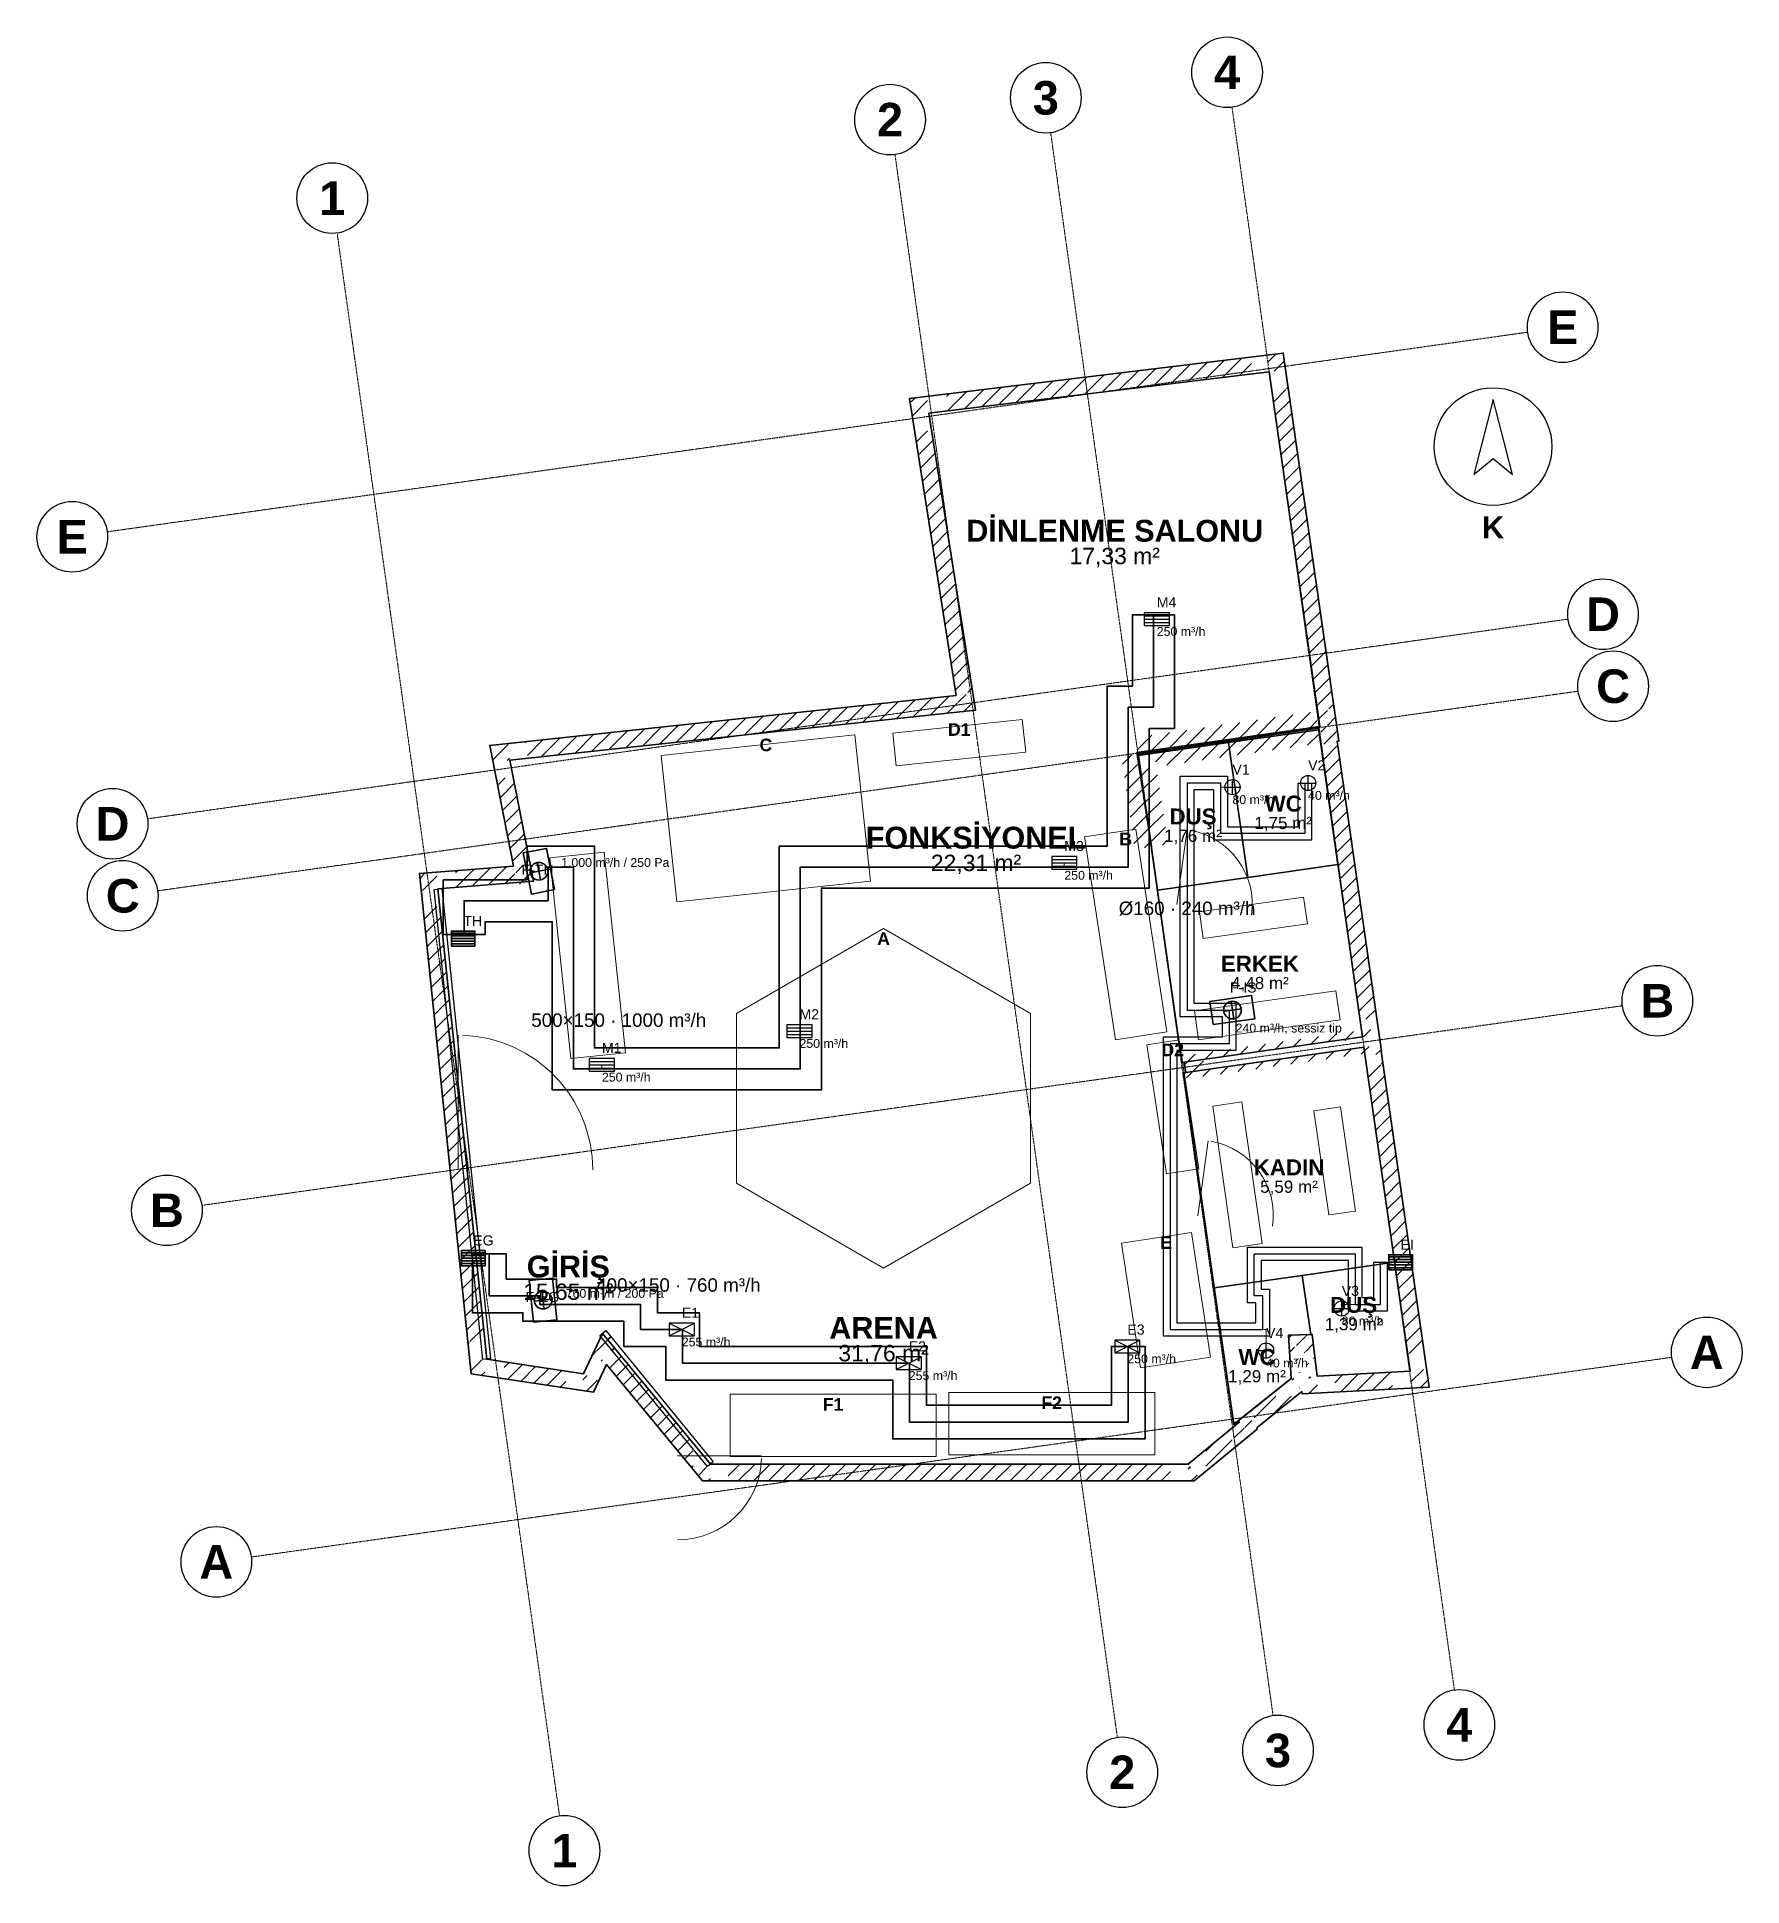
# Model space of a CAD drawing. Header units: millimetres. Extents: x -4770 to 15512, y -5017 to 16972.
import ezdxf
from ezdxf.enums import TextEntityAlignment as Align

# ---------------------------------------------------------------- set-up
doc = ezdxf.new("R2010")
doc.units = ezdxf.units.MM
doc.linetypes.add('DASHDOT', pattern=[3.556, 2.54, -0.508, 0, -0.508])
doc.linetypes.add('DASHED', pattern=[1.524, 1.27, -0.254])
for name, color, linetype, lineweight in [('A-CEPHE', 5, 'Continuous', 25), ('A-DUVAR-MEVCUT', 8, 'Continuous', 35), ('A-DUVAR-YENI', 1, 'Continuous', 35), ('A-EKIPMAN', 9, 'Continuous', 18), ('A-KAPI', 8, 'Continuous', 18), ('A-MOBILYA', 9, 'Continuous', 18), ('A-YAZI', 7, 'Continuous', 13), ('G-AKS-BALON', 8, 'Continuous', 25), ('G-AKS-HAT', 8, 'DASHDOT', 18), ('G-KUZEY', 7, 'Continuous', 25), ('M-HAVA-BESLEME', 3, 'Continuous', 35), ('M-HAVA-BRANSMAN', 3, 'DASHED', 18), ('M-HAVA-CIHAZ', 2, 'Continuous', 35), ('M-HAVA-EGZOZ', 1, 'Continuous', 35), ('M-HAVA-ISLAK', 6, 'Continuous', 25), ('M-HAVA-MENFEZ', 3, 'Continuous', 25), ('M-YAZI', 7, 'Continuous', 13)]:
    doc.layers.add(name, color=color, linetype=linetype, lineweight=lineweight)
doc.styles.add('GYM', font='arial.ttf')
doc.styles.add('GYM-B', font='arialbd.ttf')

msp = doc.modelspace()

# ---------------------------------------------------------------- texts
at = {"layer": 'A-EKIPMAN', "style": 'GYM-B'}
for s, p in [('D1', (6200, 8736)), ('C', (3900, 8553)), ('B', (8180, 7433)), ('A', (5300, 6250)), ('D2', (8740, 4926)), ('E', (8660, 2635)), ('F1', (4700, 710)), ('F2', (7300, 730))]:
    msp.add_text(s, height=150, dxfattribs=at).set_placement(p, align=Align.MIDDLE_CENTER)
at = {"layer": 'A-YAZI'}
for s, height, style, p in [('DİNLENME SALONU', 260, 'GYM-B', (8050, 11100)), ('17,33 m²', 195, 'GYM', (8050, 10800)), ('WC', 190, 'GYM-B', (10054, 7855)), ('DUŞ', 190, 'GYM-B', (8981, 7702)), ('1,75 m²', 145, 'GYM', (10054, 7625)), ('FONKSİYONEL', 260, 'GYM-B', (6400, 7450)), ('1,76 m²', 145, 'GYM', (8981, 7472)), ('22,31 m²', 195, 'GYM', (6400, 7150)), ('ERKEK', 190, 'GYM-B', (9777, 5951)), ('4,48 m²', 145, 'GYM', (9777, 5721)), ('KADIN', 190, 'GYM-B', (10123, 3529)), ('5,59 m²', 145, 'GYM', (10123, 3299)), ('GİRİŞ', 260, 'GYM-B', (1550, 2350)), ('15,65 m²', 195, 'GYM', (1550, 2050)), ('DUŞ', 190, 'GYM-B', (10891, 1894)), ('ARENA', 260, 'GYM-B', (5300, 1620)), ('1,39 m²', 145, 'GYM', (10891, 1664)), ('31,76 m²', 195, 'GYM', (5300, 1320)), ('WC', 190, 'GYM-B', (9742, 1275)), ('1,29 m²', 145, 'GYM', (9742, 1045))]:
    msp.add_text(s, height=height, dxfattribs=dict(at, style=style)).set_placement(p, align=Align.MIDDLE_CENTER)
at = {"layer": 'G-AKS-BALON', "style": 'GYM-B'}
for s, p in [('4', (9386, 16552)), ('3', (7230, 16249)), ('2', (5377, 15989)), ('1', (-1258, 15056)), ('E', (13378, 13520)), ('E', (-4350, 11028)), ('D', (13858, 10107)), ('C', (13978, 9251)), ('D', (-3871, 7615)), ('C', (-3750, 6759)), ('B', (14504, 5510)), ('B', (-3225, 3018)), ('A', (15092, 1329)), ('A', (-2637, -1163)), ('4', (12149, -3101)), ('3', (9992, -3405)), ('2', (8139, -3665)), ('1', (1504, -4597))]:
    msp.add_text(s, height=399, dxfattribs=at).set_placement(p, align=Align.MIDDLE_CENTER)
at = {"layer": 'M-YAZI', "style": 'GYM'}
for s, p in [('Ø160 · 240 m³/h', (8910, 6610)), ('500×150 · 1000 m³/h', (2150, 5280)), ('400×150 · 760 m³/h', (2860, 2130))]:
    msp.add_text(s, height=160, dxfattribs=at).set_placement(p, align=Align.MIDDLE_CENTER)

# ---------------------------------------------------------------- blocks, each defined once
blk = doc.blocks.new('G_KUZEY')
blk.add_lwpolyline([(0, 560), (-230, -330), (0, -140), (230, -330)], close=True)
blk.add_circle((0, 0), 700)
at = {"style": 'GYM-B'}
blk.add_text('K', height=260, dxfattribs=at).set_placement((0, -960), align=Align.MIDDLE_CENTER)
blk = doc.blocks.new('M_MENFEZ_BESLEME')
for p, q in [((-150, 40), (150, 40)), ((-150, 0), (150, 0)), ((-150, -40), (150, -40))]:
    blk.add_line(p, q)
blk.add_lwpolyline([(-150, -75), (150, -75), (150, 75), (-150, 75)], close=True)
at = {"style": 'GYM'}
for tag, p, height in [('KOD', (0, 140), 120), ('DEBI', (0, -200), 105)]:
    blk.add_attdef(tag, p, '', height=height, dxfattribs=at)
blk = doc.blocks.new('M_MENFEZ_EGZOZ')
for p, q in [((-150, -75), (150, 75)), ((-150, 75), (150, -75))]:
    blk.add_line(p, q)
blk.add_lwpolyline([(-150, -75), (150, -75), (150, 75), (-150, 75)], close=True)
at = {"style": 'GYM'}
for tag, p, height in [('KOD', (0, 140), 120), ('DEBI', (0, -200), 105)]:
    blk.add_attdef(tag, p, '', height=height, dxfattribs=at)
blk = doc.blocks.new('M_VALF')
for p, q in [((-90, 0), (90, 0)), ((0, -90), (0, 90))]:
    blk.add_line(p, q)
blk.add_circle((0, 0), 90)
at = {"style": 'GYM'}
for tag, p, height in [('KOD', (0, 150), 120), ('DEBI', (0, -200), 105)]:
    blk.add_attdef(tag, p, '', height=height, dxfattribs=at)
blk = doc.blocks.new('M_FAN')
for q in [(-105, 0), (0, 105), (105, 0), (0, -105)]:
    blk.add_line((0, 0), q)
blk.add_lwpolyline([(-250, -140), (250, -140), (250, 140), (-250, 140)], close=True)
blk.add_circle((0, 0), 105)
at = {"style": 'GYM'}
for tag, p, height in [('KOD', (0, 210), 120), ('TANIM', (0, -270), 105)]:
    blk.add_attdef(tag, p, '', height=height, dxfattribs=at)
blk = doc.blocks.new('M_PANJUR')
for p, q in [((-140, 64), (140, 64)), ((-140, 32), (140, 32)), ((-140, 0), (140, 0)), ((-140, -32), (140, -32)), ((-140, -64), (140, -64))]:
    blk.add_line(p, q)
blk.add_lwpolyline([(-140, -90), (140, -90), (140, 90), (-140, 90)], close=True)
at = {"style": 'GYM'}
blk.add_attdef('KOD', (0, 150), '', height=120, dxfattribs=at)

# ---------------------------------------------------------------- hatches: boundary and pattern name
at = {"layer": 'A-DUVAR-MEVCUT'}
h = msp.add_hatch(dxfattribs=at)
h.set_pattern_fill('ANSI31', scale=40)
h.paths.add_polyline_path([(11012, 4959), (11563, 1104), (11761, 1132), (11210, 4987)])
h.paths.add_polyline_path([(11353, 1093), (11563, 1104), (11533, 1314), (11735, 1314), (11773, 1048), (11773, 915), (11377, 894), (11353, 894)])
h.paths.add_polyline_path([(11563, 1104), (10456, 1046), (10466, 846), (11573, 904)])
h.paths.add_polyline_path([(10432, 1256), (10456, 1046), (10666, 1057), (10666, 857), (10278, 836), (10275, 862), (10246, 839), (10246, 1256)])
h.paths.add_polyline_path([(10456, 1046), (10400, 1542), (10201, 1520), (10257, 1024)])
h.paths.add_polyline_path([(10190, 1332), (10190, 1535), (10400, 1542), (10424, 1332)])
h.paths.add_polyline_path([(10400, 1542), (10116, 1532), (10123, 1332), (10407, 1342)])
h.paths.add_polyline_path([(10326, 1322), (10130, 1322), (10116, 1532), (10326, 1539)])
h.paths.add_polyline_path([(10116, 1532), (10150, 1018), (10350, 1031), (10316, 1545)])
h.paths.add_polyline_path([(9940, 850), (10150, 1018), (10136, 1228), (10360, 1228), (10360, 841), (10278, 836), (10275, 862), (10208, 808), (9940, 808)])
h.paths.add_polyline_path([(10150, 1018), (9527, 521), (9652, 365), (10275, 862)])
h.paths.add_polyline_path([(9317, 323), (9531, 498), (9527, 521), (9737, 689), (9737, 409), (9618, 311), (9317, 311)])
h.paths.add_polyline_path([(9527, 521), (9531, 498), (9729, 528), (9725, 551)])
h.paths.add_polyline_path([(9321, 326), (9531, 498), (9527, 521), (9741, 692), (9741, 412), (9590, 288), (9321, 288)])
h.paths.add_polyline_path([(9531, 498), (8924, 0), (9051, -155), (9658, 343)])
h.paths.add_polyline_path([(9134, -86), (8996, -200), (8714, -200), (8714, 0), (8924, 0), (9134, 172)])
h.paths.add_polyline_path([(8924, 0), (3241, 0), (3241, -200), (8924, -200)])
h.paths.add_polyline_path([(3068, 210), (3241, 0), (3451, 0), (3451, -200), (3147, -200), (3031, -60), (3031, 210)])
h.paths.add_polyline_path([(3241, 0), (1957, 1555), (1803, 1428), (3087, -127)])
h.paths.add_polyline_path([(1859, 1345), (1957, 1555), (2130, 1345)])
h.paths.add_polyline_path([(1957, 1555), (1732, 1075), (1913, 990), (2138, 1470)])
h.paths.add_polyline_path([(1522, 904), (1522, 1106), (1732, 1075), (1830, 1285), (1942, 1285), (1942, 1052), (1854, 865), (1784, 865)])
h.paths.add_polyline_path([(1732, 1075), (579, 1247), (549, 1049), (1702, 877)])
h.paths.add_polyline_path([(557, 1457), (579, 1247), (789, 1216), (789, 1037), (631, 1037), (396, 1072), (369, 1333), (369, 1457)])
h.paths.add_polyline_path([(579, 1247), (0, 6840), (-199, 6819), (380, 1226)])
h.paths.add_polyline_path([(210, 6857), (0, 6840), (22, 6630), (-179, 6630), (-210, 6926), (-210, 7024), (117, 7050), (210, 7050)])
h.paths.add_polyline_path([(0, 6840), (1136, 6931), (1120, 7130), (-16, 7039)])
h.paths.add_polyline_path([(1095, 7141), (1136, 6931), (926, 6914), (926, 7141)])
h.paths.add_polyline_path([(1136, 6931), (853, 8372), (657, 8333), (940, 6892)])
h.paths.add_polyline_path([(1063, 8394), (853, 8372), (894, 8162), (690, 8162), (643, 8403), (643, 8551), (936, 8582), (1063, 8582)])
h.paths.add_polyline_path([(853, 8372), (6392, 8965), (6371, 9164), (832, 8571)])
h.paths.add_polyline_path([(6359, 9175), (6392, 8965), (6182, 8943), (6182, 9175)])
h.paths.add_polyline_path([(6392, 8965), (5840, 12499), (5642, 12468), (6194, 8934)])
h.paths.add_polyline_path([(6050, 12524), (5840, 12499), (5873, 12289), (5670, 12289), (5630, 12547), (5630, 12675), (5910, 12709), (6050, 12709)])
h.paths.add_polyline_path([(5840, 12499), (9885, 12990), (9861, 13189), (5816, 12698)])
h.paths.add_polyline_path([(9915, 12780), (9885, 12990), (9675, 12965), (9675, 13166), (9955, 13200), (10057, 13200), (10095, 12935), (10095, 12780)])
h.paths.add_polyline_path([(9885, 12990), (10491, 8771), (10689, 8799), (10083, 13018)])
h.paths.add_polyline_path([(10500, 8561), (10473, 8753), (10281, 8725), (10281, 8741), (10491, 8771), (10461, 8981), (10663, 8981), (10701, 8716), (10701, 8599), (10697, 8598), (10701, 8571), (10701, 8561)])
h.paths.add_polyline_path([(10491, 8771), (8314, 8462), (8342, 8264), (10519, 8573)])
h.paths.add_polyline_path([(8524, 8472), (8329, 8444), (8356, 8252), (8346, 8252), (8314, 8462), (8524, 8492)])
h.paths.add_polyline_path([(8314, 8462), (8486, 7339), (8683, 7369), (8512, 8492)])
h.paths.add_polyline_path([(8456, 7549), (8486, 7339), (8454, 7549)])
h.paths.add_polyline_path([(8486, 7339), (8329, 8444), (8131, 8416), (8288, 7311)])
h.paths.add_polyline_path([(8539, 8474), (8329, 8444), (8359, 8234), (8349, 8234), (8314, 8462), (8539, 8494)])
h.paths.add_polyline_path([(8329, 8444), (10473, 8753), (10444, 8951), (8300, 8642)])
h.paths.add_polyline_path([(10503, 8543), (10473, 8753), (10263, 8723), (10263, 8739), (10491, 8771), (10463, 8963), (10665, 8963), (10683, 8841), (10683, 8543)])
h.paths.add_polyline_path([(10473, 8753), (10996, 5080), (11194, 5108), (10671, 8781)])
h.paths.add_polyline_path([(11025, 4870), (11012, 4959), (10786, 4927), (10786, 5050), (10996, 5080), (10966, 5290), (11168, 5290), (11206, 5024), (11206, 4870)])
h.paths.add_polyline_path([(10996, 5080), (8877, 4779), (8905, 4581), (11024, 4882)])
h.paths.add_polyline_path([(9087, 4685), (8895, 4658), (8877, 4779), (9087, 4809)])
h.paths.add_polyline_path([(8877, 4779), (8895, 4658), (9093, 4688), (9075, 4809)])
h.paths.add_polyline_path([(9105, 4688), (8895, 4658), (8877, 4779), (9105, 4811)])
h.paths.add_polyline_path([(8895, 4658), (11012, 4959), (10984, 5157), (8867, 4856)])
h.paths.add_polyline_path([(11042, 4749), (11012, 4959), (10802, 4929), (10802, 5052), (10996, 5080), (10983, 5169), (11185, 5169), (11222, 4912), (11222, 4910), (11221, 4910), (11222, 4903), (11222, 4749)])

# ---------------------------------------------------------------- linework, layer by layer
at = {"layer": 'A-CEPHE'}
for points in [[(-45, 6835), (45, 6845), (625, 1255), (535, 1245)], [(3275, 29), (3205, -29), (1925, 1531), (1995, 1589)]]:
    msp.add_lwpolyline(points, close=True, dxfattribs=at)
at = {"layer": 'A-DUVAR-MEVCUT'}
for points in [[(11221, 4910), (11792, 916), (10278, 836), (10275, 862), (9743, 437), (9746, 416), (8996, -200), (3147, -200), (2004, 1184), (1850, 855), (396, 1072), (-220, 7023), (897, 7112), (615, 8548), (6162, 9142), (5610, 12673), (10055, 13212), (10717, 8601), (10697, 8598), (11222, 4910)], [(11012, 4959), (11563, 1104), (10456, 1046), (10400, 1542), (10116, 1532), (10150, 1018), (9527, 521), (9531, 498), (8924, 0), (3241, 0), (1957, 1555), (1732, 1075), (579, 1247), (0, 6840), (1136, 6931), (853, 8372), (6392, 8965), (5840, 12499), (9885, 12990), (10491, 8771), (8314, 8462), (8486, 7339), (8329, 8444), (10473, 8753), (10996, 5080), (8877, 4779), (8895, 4658)]]:
    msp.add_lwpolyline(points, close=True, dxfattribs=at)
at = {"layer": 'A-DUVAR-YENI'}
for points in [[(10473, 8753), (8329, 8444), (8849, 4775), (10996, 5080)], [(9403, 8580), (9632, 6977), (8559, 6824), (8331, 8428)], [(10476, 8733), (10704, 7129), (9633, 6977), (9404, 8581)], [(11012, 4959), (8868, 4654), (9466, 472), (10150, 1018), (10116, 1532), (10400, 1542), (10456, 1046), (11563, 1104)], [(10280, 2245), (10381, 1541), (10116, 1532), (10150, 1018), (9497, 497), (9463, 492), (9234, 2095)], [(11377, 2402), (11563, 1104), (10456, 1046), (10400, 1542), (10382, 1541), (10281, 2245)]]:
    msp.add_lwpolyline(points, close=True, dxfattribs=at)
at = {"layer": 'A-EKIPMAN'}
for points in [[(6991, 8468), (6950, 8856), (5409, 8692), (5450, 8304)], [(4960, 8673), (2654, 8427), (2840, 6687), (5146, 6933)], [(8302, 7553), (7689, 7459), (8058, 5047), (8671, 5141)], [(5300, 6370), (3551, 5360), (3551, 3340), (5300, 2330), (7049, 3340), (7049, 5360)], [(8816, 5046), (8430, 4987), (8664, 3454), (9050, 3513)], [(9189, 1272), (8962, 2755), (8131, 2628), (8358, 1145)], [(5925, 90), (5925, 830), (3475, 830), (3475, 90)], [(8525, 110), (8525, 850), (6075, 850), (6075, 110)]]:
    msp.add_lwpolyline(points, close=True, dxfattribs=at)
at = {"layer": 'A-KAPI'}
for p, q in [((8787, 6654), (8913, 7546)), ((240, 3500), (240, 5100)), ((9037, 2954), (9163, 3846)), ((2850, 100), (3850, 100))]:
    msp.add_line(p, q, dxfattribs=at)
for centre, radius, start, end in [((8787, 6654), 900, -8, 80), ((240, 3500), 1600, 0, 88), ((9037, 2954), 900, -8, 80), ((2850, 100), 1000, -90, -2)]:
    msp.add_arc(centre, radius, start, end, dxfattribs=at)
at = {"layer": 'A-MOBILYA'}
for points in [[(1978, 7277), (1331, 7209), (1582, 4823), (2229, 4891)], [(9058, 6567), (9103, 6250), (10341, 6425), (10296, 6742)], [(8998, 5391), (9047, 5045), (10730, 5284), (10681, 5630)], [(9562, 4307), (9215, 4257), (9456, 2574), (9802, 2624)], [(10737, 4247), (10420, 4202), (10597, 2965), (10914, 3010)]]:
    msp.add_lwpolyline(points, close=True, dxfattribs=at)
at = {"layer": 'G-AKS-BALON'}
for centre in [(9386, 16552), (7230, 16249), (5377, 15989), (-1258, 15056), (13378, 13520), (-4350, 11028), (13858, 10107), (13978, 9251), (-3871, 7615), (-3750, 6759), (14504, 5510), (-3225, 3018), (15092, 1329), (-2637, -1163), (12149, -3101), (9992, -3405), (8139, -3665), (1504, -4597)]:
    msp.add_circle(centre, 420, dxfattribs=at)
at = {"layer": 'G-AKS-HAT'}
for p, q in [((12090, -2686), (9445, 16136)), ((9933, -2989), (7288, 15833)), ((8081, -3249), (5436, 15573)), ((1445, -4182), (-1200, 14640)), ((-3934, 11087), (12962, 13461)), ((-3455, 7674), (13442, 10049)), ((-3334, 6818), (13562, 9192)), ((-2809, 3077), (14088, 5451)), ((-2221, -1105), (14676, 1270))]:
    msp.add_line(p, q, dxfattribs=at)
at = {"layer": 'M-HAVA-BESLEME'}
msp.add_lwpolyline([(60, 6950), (1060, 6950), (1060, 7350), (1860, 7350), (1860, 4950), (4060, 4950), (4060, 7350), (7960, 7350), (7960, 9250), (8260, 9250), (8260, 10100), (8760, 10100), (8760, 8750), (8460, 8750), (8460, 6850), (4560, 6850), (4560, 4450), (1360, 4450), (1360, 6450), (560, 6450), (560, 6300), (60, 6300)], close=True, dxfattribs=at)
msp.add_lwpolyline([(310, 6300), (310, 6700), (1310, 6700), (1310, 7100), (1610, 7100), (1610, 4700), (4310, 4700), (4310, 7100), (8210, 7100), (8210, 9000), (8510, 9000), (8510, 10100)], dxfattribs=at)
at = {"layer": 'M-HAVA-BRANSMAN'}
for p, q in [((8510, 10050), (8550, 10050)), ((8550, 10050), (8550, 10050)), ((9310, 8050), (9450, 8050)), ((9450, 8050), (9450, 8050)), ((10310, 8100), (10350, 8100)), ((10350, 8100), (10350, 8100)), ((7450, 7100), (7450, 7150)), ((7450, 7100), (7450, 7100)), ((4310, 5150), (4300, 5150)), ((4300, 5150), (4300, 5150)), ((1950, 4700), (1950, 4750)), ((1950, 4700), (1950, 4700)), ((10910, 1900), (10750, 1900)), ((10750, 1900), (10750, 1850)), ((2900, 1600), (2900, 1600)), ((2900, 1600), (2900, 1600)), ((9810, 1600), (9850, 1600)), ((9850, 1600), (9850, 1350)), ((8210, 1400), (8200, 1400)), ((8200, 1400), (8200, 1400)), ((5600, 1200), (5600, 1200)), ((5600, 1200), (5600, 1200))]:
    msp.add_line(p, q, dxfattribs=at)
at = {"layer": 'M-HAVA-EGZOZ'}
msp.add_lwpolyline([(810, 2200), (1410, 2200), (1410, 2100), (2610, 2100), (2610, 1800), (3110, 1800), (3110, 1400), (5810, 1400), (5810, 700), (8010, 700), (8010, 1400), (8410, 1400), (8410, 300), (5410, 300), (5410, 1000), (2710, 1000), (2710, 1400), (2210, 1400), (2210, 1700), (1010, 1700), (1010, 1800), (410, 1800), (410, 2500), (810, 2500)], close=True, dxfattribs=at)
msp.add_lwpolyline([(610, 2500), (610, 2000), (1210, 2000), (1210, 1900), (2410, 1900), (2410, 1600), (2910, 1600), (2910, 1200), (5610, 1200), (5610, 500), (8210, 500), (8210, 1400)], dxfattribs=at)
at = {"layer": 'M-HAVA-ISLAK'}
msp.add_lwpolyline([(10390, 7420), (9230, 7420), (9230, 8020), (8990, 8020), (8990, 5480), (9490, 5480), (9490, 4920), (8790, 4920), (8790, 1680), (9730, 1680), (9730, 1920), (9630, 1920), (9630, 2580), (10990, 2580), (10990, 1980), (11130, 1980), (11130, 2400), (11290, 2400), (11290, 1820), (10830, 1820), (10830, 2420), (9790, 2420), (9790, 2080), (9890, 2080), (9890, 1520), (8630, 1520), (8630, 5080), (9330, 5080), (9330, 5320), (8830, 5320), (8830, 8180), (9390, 8180), (9390, 7580), (10230, 7580), (10230, 8100), (10390, 8100)], close=True, dxfattribs=at)
msp.add_lwpolyline([(10310, 8100), (10310, 7500), (9310, 7500), (9310, 8100), (8910, 8100), (8910, 5400), (9410, 5400), (9410, 5000), (8710, 5000), (8710, 1600), (9810, 1600), (9810, 2000), (9710, 2000), (9710, 2500), (10910, 2500), (10910, 1900), (11210, 1900), (11210, 2400)], dxfattribs=at)

# ---------------------------------------------------------------- block references
at = {"layer": 'G-KUZEY'}
msp.add_blockref('G_KUZEY', (12550, 12100), dxfattribs=at)
at = {"layer": 'M-HAVA-CIHAZ'}
ref = msp.add_blockref('M_FAN', (1200, 7050), dxfattribs=dict(at, rotation=101.1))
ref.add_attrib('KOD', 'F-TH', (994, 7010), dxfattribs={"layer": '0', "height": 120, "style": 'GYM'})
ref.add_attrib('TANIM', '1.000 m³/h / 250 Pa', (1465, 7102), dxfattribs={"layer": '0', "height": 105, "style": 'GYM'})
for p, values in [((300, 6250), {'KOD': 'TH'}), ((420, 2450), {'KOD': 'EG'}), ((11450, 2400), {'KOD': 'EI'})]:
    msp.add_blockref('M_PANJUR', p, dxfattribs=at).add_auto_attribs(values)
ref = msp.add_blockref('M_FAN', (9450, 5400), dxfattribs=dict(at, rotation=8.099999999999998))
ref.add_attrib('KOD', 'F-IS', (9420, 5608), dxfattribs={"layer": '0', "height": 120, "style": 'GYM'})
ref.add_attrib('TANIM', '240 m³/h, sessiz tip', (9488, 5133), dxfattribs={"layer": '0', "height": 105, "style": 'GYM'})
ref = msp.add_blockref('M_FAN', (1250, 1950), dxfattribs=dict(at, rotation=95.9))
ref.add_attrib('KOD', 'F-EG', (1041, 1928), dxfattribs={"layer": '0', "height": 120, "style": 'GYM'})
ref.add_attrib('TANIM', '760 m³/h / 200 Pa', (1519, 1978), dxfattribs={"layer": '0', "height": 105, "style": 'GYM'})
at = {"layer": 'M-HAVA-MENFEZ'}
for name, p, values in [('M_MENFEZ_BESLEME', (8550, 10050), {'KOD': 'M4', 'DEBI': '250 m³/h'}), ('M_VALF', (10350, 8100), {'KOD': 'V2', 'DEBI': '40 m³/h'}), ('M_VALF', (9450, 8050), {'KOD': 'V1', 'DEBI': '80 m³/h'}), ('M_MENFEZ_BESLEME', (7450, 7150), {'KOD': 'M3', 'DEBI': '250 m³/h'}), ('M_MENFEZ_BESLEME', (4300, 5150), {'KOD': 'M2', 'DEBI': '250 m³/h'}), ('M_MENFEZ_BESLEME', (1950, 4750), {'KOD': 'M1', 'DEBI': '250 m³/h'}), ('M_VALF', (10750, 1850), {'KOD': 'V3', 'DEBI': '80 m³/h'}), ('M_MENFEZ_EGZOZ', (2900, 1600), {'KOD': 'E1', 'DEBI': '255 m³/h'}), ('M_MENFEZ_EGZOZ', (8200, 1400), {'KOD': 'E3', 'DEBI': '250 m³/h'}), ('M_VALF', (9850, 1350), {'KOD': 'V4', 'DEBI': '40 m³/h'}), ('M_MENFEZ_EGZOZ', (5600, 1200), {'KOD': 'E2', 'DEBI': '255 m³/h'})]:
    msp.add_blockref(name, p, dxfattribs=at).add_auto_attribs(values)

msp.set_redraw_order([(e.dxf.handle, doc.entitydb.next_handle()) for e in msp.query("TEXT MTEXT ATTDEF DIMENSION ARC_DIMENSION")])  # texts and dimensions are drawn at this point

doc.saveas('drawing.dxf')
